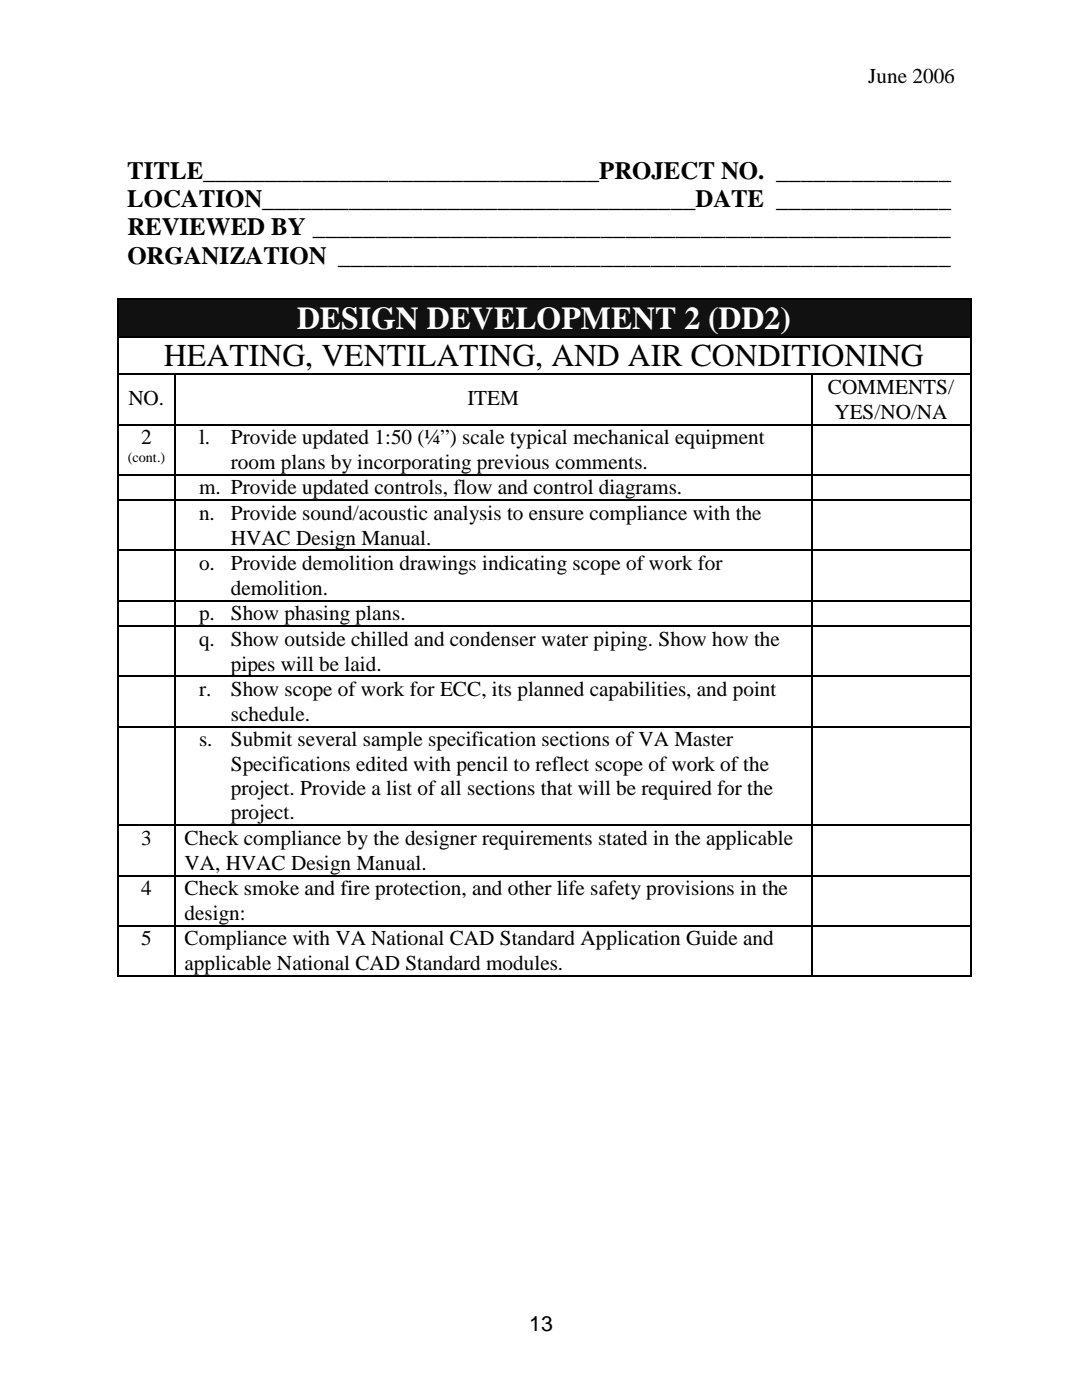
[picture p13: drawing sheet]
<svg xmlns="http://www.w3.org/2000/svg" width="216mm" height="279mm" viewBox="0 0 216 279" stroke-linecap="round" stroke-linejoin="round" font-family="sans-serif">
<defs><g id="words">
<text font-size="6.3" fill="#fff" x="59.3" y="65.6">DESIGN DEVELOPMENT 2 (DD2)</text>
<text font-size="6.3" x="32.7" y="73.1">HEATING, VENTILATING, AND AIR CONDITIONING</text>
<g font-size="5">
<text x="25.4" y="35.6">TITLE________________________________PROJECT NO. ______________</text>
<text x="25.4" y="41.3">LOCATION___________________________________DATE ______________</text>
<text x="25.4" y="47">REVIEWED BY ___________________________________________________</text>
<text x="25.4" y="52.7">ORGANIZATION _________________________________________________</text>
</g>
<g font-size="4.2">
<text x="173.2" y="16.5">June 2006</text>
<text x="25.6" y="80.7">NO.</text>
<text x="93.3" y="80.7">ITEM</text>
<text x="165.2" y="78.7">COMMENTS/</text>
<text x="166.5" y="83.6">YES/NO/NA</text>
<text x="28.2" y="88.7">2</text>
<text x="39.7" y="88.7">l.</text>
<text x="46.1" y="88.7">Provide updated 1:50 (¼”) scale typical mechanical equipment</text>
<text x="46.1" y="93.6">room plans by incorporating previous comments.</text>
<text x="39.7" y="98.7">m. Provide updated controls, flow and control diagrams.</text>
<text x="39.7" y="103.8">n.</text>
<text x="46.1" y="103.8">Provide sound/acoustic analysis to ensure compliance with the</text>
<text x="39.7" y="113.8">o.</text>
<text x="46.1" y="108.7">HVAC Design Manual.</text>
<text x="46.1" y="113.8">Provide demolition drawings indicating scope of work for</text>
<text x="46.1" y="118.7">demolition.</text>
<text x="39.7" y="123.8">p.</text>
<text x="46.1" y="123.8">Show phasing plans.</text>
<text x="39.7" y="128.9">q.</text>
<text x="46.1" y="128.9">Show outside chilled and condenser water piping. Show how the</text>
<text x="46.1" y="133.8">pipes will be laid.</text>
<text x="39.7" y="138.9">r.</text>
<text x="46.1" y="138.9">Show scope of work for ECC, its planned capabilities, and point</text>
<text x="46.1" y="143.8">schedule.</text>
<text x="39.7" y="149">s.</text>
<text x="46.1" y="149">Submit several sample specification sections of VA Master</text>
<text x="46.1" y="153.8">Specifications edited with pencil to reflect scope of work of the</text>
<text x="46.1" y="158.7">project. Provide a list of all sections that will be required for the</text>
<text x="46.1" y="163.5">project.</text>
<text x="28.2" y="168.7">3</text>
<text x="36.8" y="168.7">Check compliance by the designer requirements stated in the applicable</text>
<text x="36.8" y="173.6">VA, HVAC Design Manual.</text>
<text x="28.2" y="178.7">4</text>
<text x="36.8" y="178.7">Check smoke and fire protection, and other life safety provisions in the</text>
<text x="36.8" y="183.6">design:</text>
<text x="28.2" y="188.7">5</text>
<text x="36.8" y="188.7">Compliance with VA National CAD Standard Application Guide and</text>
<text x="36.8" y="193.5">applicable National CAD Standard modules.</text>
<text x="105.6" y="265.7">13</text>
</g>
<text font-size="2.8" x="25.5" y="92.3">(cont.)</text>
</g></defs>
<path d="M23.6 59.7h169.9v7.4h-169.9z" fill-rule="evenodd" fill="#111"/>
<path d="M25.4 59.7h166.4v7.4h-166.4z" fill="#111"/>
<g fill="#000">
<path d="M23.4 59.5h.2v.2h-.2zM193.5 59.5h.3v.2h-.3zM23.4 67.1h.2v.2h-.2zM23.4 74.6h.2v.2h-.2zM34.8 74.6h.3v.2h-.3zM161.8 74.6h.3v.2h-.3zM193.5 67.1h.3v.2h-.3zM193.5 74.6h.3v.2h-.3zM23.4 84.6h.2v.3h-.2zM23.4 94.6h.2v.3h-.2zM23.4 99.7h.2v.3h-.2zM34.8 84.6h.3v.3h-.3z"/>
<path d="M34.8 94.6h.3v.3h-.3zM34.8 99.7h.3v.3h-.3zM161.8 84.6h.3v.3h-.3zM161.8 94.6h.3v.3h-.3zM161.8 99.7h.3v.3h-.3zM193.5 84.6h.3v.3h-.3zM193.5 94.6h.3v.3h-.3zM193.5 99.7h.3v.3h-.3zM23.4 109.7h.2v.3h-.2zM34.8 109.7h.3v.3h-.3zM161.8 109.7h.3v.3h-.3zM193.5 109.7h.3v.3h-.3z"/>
<path d="M23.4 119.8h.2v.2h-.2zM23.4 124.9h.2v.2h-.2zM23.4 134.9h.2v.2h-.2zM34.8 119.8h.3v.2h-.3zM34.8 124.9h.3v.2h-.3zM34.8 134.9h.3v.2h-.3zM161.8 119.8h.3v.2h-.3zM161.8 124.9h.3v.2h-.3zM161.8 134.9h.3v.2h-.3zM193.5 119.8h.3v.2h-.3zM193.5 124.9h.3v.2h-.3zM193.5 134.9h.3v.2h-.3z"/>
<path d="M23.4 144.9h.2v.2h-.2zM34.8 144.9h.3v.2h-.3zM161.8 144.9h.3v.2h-.3zM193.5 144.9h.3v.2h-.3zM23.4 164.6h.2v.2h-.2zM23.4 174.6h.2v.3h-.2zM34.8 164.6h.3v.2h-.3zM34.8 174.6h.3v.3h-.3zM161.8 164.6h.3v.2h-.3zM161.8 174.6h.3v.3h-.3zM193.5 164.6h.3v.2h-.3zM193.5 174.6h.3v.3h-.3z"/>
<path d="M23.4 184.6h.2v.3h-.2zM23.4 194.6h.2v.3h-.2zM34.8 184.6h.3v.3h-.3zM34.8 194.6h.3v.3h-.3zM161.8 184.6h.3v.3h-.3zM161.8 194.6h.3v.3h-.3zM193.5 184.6h.3v.3h-.3zM193.5 194.6h.3v.3h-.3z"/>
</g>
<g fill="none" stroke="#000" stroke-width=".25">
<path d="M23.5 59.7v7.4M23.6 59.6h169.9M193.7 59.7v7.4M23.5 67.3v7.3M23.5 74.8v9.8M23.6 67.2h169.9M23.6 74.7h11.2M34.9 74.8v9.8M35.1 74.7h126.7M161.9 74.8v9.8M162.1 74.7h31.4M193.7 67.3v7.3"/>
<path d="M193.7 74.8v9.8M23.5 84.9v9.7M23.5 94.9v4.8M23.5 100v9.7M23.6 84.8h11.2M23.6 94.7h11.2M23.6 99.9h11.2M34.9 84.9v9.7M34.9 94.9v4.8M34.9 100v9.7M35.1 84.8h126.7M35.1 94.7h126.7"/>
<path d="M35.1 99.9h126.7M161.9 84.9v9.7M161.9 94.9v4.8M161.9 100v9.7M162.1 84.8h31.4M162.1 94.7h31.4M162.1 99.9h31.4M193.7 84.9v9.7M193.7 94.9v4.8M193.7 100v9.7M23.5 110v9.8M23.6 109.9h11.2"/>
<path d="M23.6 119.9h11.2M34.9 110v9.8M35.1 109.9h126.7M35.1 119.9h126.7M161.9 110v9.8M162.1 109.9h31.4M162.1 119.9h31.4M193.7 110v9.8M23.5 120v4.9M23.5 125.1v9.8M23.5 135.1v9.8M23.6 125h11.2"/>
<path d="M23.6 135h11.2M34.9 120v4.9M34.9 125.1v9.8M34.9 135.1v9.8M35.1 125h126.7M35.1 135h126.7M161.9 120v4.9M161.9 125.1v9.8M161.9 135.1v9.8M162.1 125h31.4M162.1 135h31.4M193.7 120v4.9"/>
<path d="M193.7 125.1v9.8M193.7 135.1v9.8M23.5 145.1v19.5M23.6 145h11.2M34.9 145.1v19.5M35.1 145h126.7M161.9 145.1v19.5M162.1 145h31.4M193.7 145.1v19.5M23.5 164.8v9.8M23.5 174.9v9.7M23.6 164.7h11.2"/>
<path d="M23.6 174.8h11.2M34.9 164.8v9.8M34.9 174.9v9.7M35.1 164.7h126.7M35.1 174.8h126.7M161.9 164.8v9.8M161.9 174.9v9.7M162.1 164.7h31.4M162.1 174.8h31.4M193.7 164.8v9.8M193.7 174.9v9.7M23.5 184.9v9.7"/>
<path d="M23.6 184.7h11.2M23.6 194.7h11.2M34.9 184.9v9.7M35.1 184.7h126.7M35.1 194.7h126.7M161.9 184.9v9.7M162.1 184.7h31.4M162.1 194.7h31.4M193.7 184.9v9.7"/>
</g>
<use href="#words"/>
</svg>
